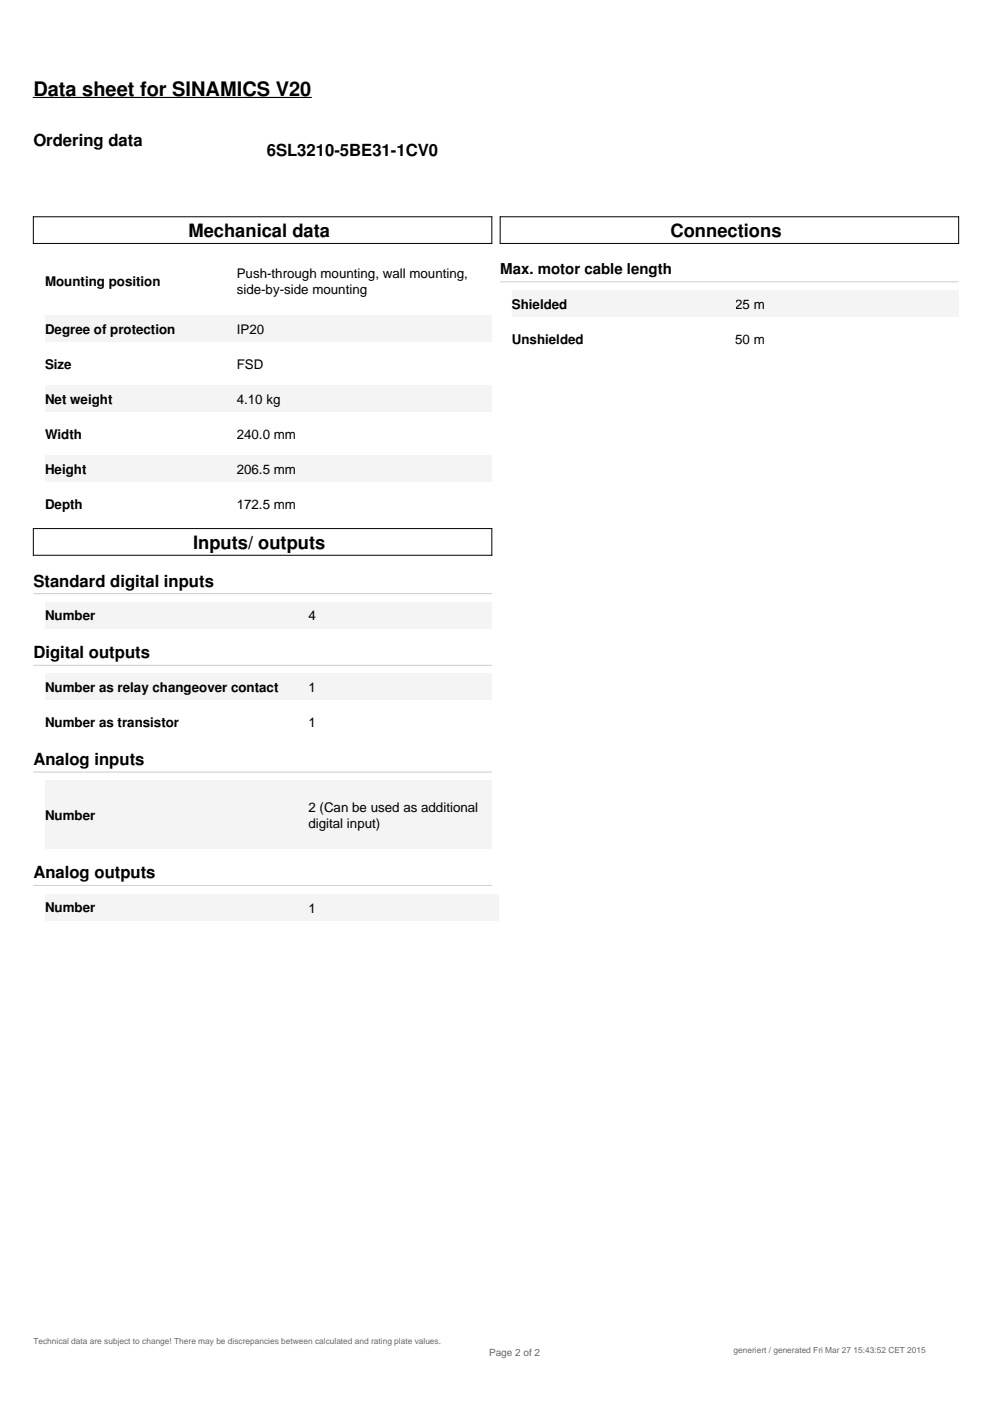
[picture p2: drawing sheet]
<svg xmlns="http://www.w3.org/2000/svg" width="210mm" height="297mm" viewBox="0 0 210 297" stroke-linecap="round" stroke-linejoin="round" font-family="sans-serif">
<defs><g id="words">
<text font-size="4.2" x="7.1" y="20.3">Data sheet for SINAMICS V20</text>
<g font-size="3.9">
<text x="39.9" y="50.2">Mechanical data</text>
<text x="141.9" y="50.2">Connections</text>
<text x="40.8" y="116.1">Inputs/ outputs</text>
</g>
<g font-size="3.5">
<text x="7.1" y="30.9">Ordering data</text>
<text x="56.4" y="32.9">6SL3210-5BE31-1CV0</text>
<text x="7.1" y="124.1">Standard digital inputs</text>
<text x="7.1" y="139.3">Digital outputs</text>
<text x="7.1" y="161.9">Analog inputs</text>
<text x="7.1" y="185.8">Analog outputs</text>
</g>
<text font-size="3.2" x="105.8" y="58">Max. motor cable length</text>
<g font-size="2.8">
<text x="50.1" y="58.9">Push-through mounting, wall mounting,</text>
<text x="9.5" y="60.5">Mounting position</text>
<text x="50.1" y="62.1">side-by-side mounting</text>
<text x="108.3" y="65.3">Shielded</text>
<text x="155.6" y="65.3">25 m</text>
<text x="9.5" y="70.6">Degree of protection</text>
<text x="50.1" y="70.6">IP20</text>
<text x="9.5" y="78">Size</text>
<text x="50.1" y="78">FSD</text>
<text x="108.3" y="72.7">Unshielded</text>
<text x="155.6" y="72.7">50 m</text>
<text x="9.5" y="85.4">Net weight</text>
<text x="50.1" y="85.4">4.10 kg</text>
<text x="9.5" y="92.8">Width</text>
<text x="50.1" y="92.8">240.0 mm</text>
<text x="9.5" y="100.2">Height</text>
<text x="50.1" y="100.2">206.5 mm</text>
<text x="9.5" y="107.6">Depth</text>
<text x="50.1" y="107.6">172.5 mm</text>
<text x="9.5" y="131.2">Number</text>
<text x="65.3" y="131.2">4</text>
<text x="9.5" y="146.4">Number as relay changeover contact</text>
<text x="65.3" y="146.4">1</text>
<text x="9.5" y="153.8">Number as transistor</text>
<text x="65.3" y="153.8">1</text>
<text x="9.5" y="173.4">Number</text>
<text x="65.3" y="171.7">2 (Can be used as additional</text>
<text x="65.3" y="175.3">digital input)</text>
<text x="9.5" y="193">Number</text>
<text x="65.3" y="193.1">1</text>
</g>
<text font-size="2.1" fill="#666" x="103.5" y="287">Page 2 of 2</text>
<g font-size="1.8" fill="#666">
<text x="7.1" y="284.4">Technical data are subject to change! There may be discrepancies between calculated and rating plate values.</text>
<text x="155.2" y="286.2">generiert / generated Fri Mar 27 15:43:52 CET 2015</text>
</g>
</g></defs>
<path d="M7.1 20.6h58.8" fill="none" stroke="#000" stroke-width=".24"/>
<path d="M7 45.9h97.2M7 51.5h97.2M7.1 45.8v5.8M104.1 45.8v5.8" fill="none" stroke="#000" stroke-width=".21"/>
<path d="M50.1 103.7h54v5.7h-54z" fill="#fff"/>
<g fill="#f4f4f4">
<path d="M9.5 66.7h40.6v5.6h-40.6z"/>
<path d="M50.1 66.7h54v5.6h-54z"/>
</g>
<path d="M50.1 88.9h54v5.6h-54z" fill="#fff"/>
<g fill="#f4f4f4">
<path d="M9.5 96.3h40.6v5.7h-40.6z"/>
<path d="M9.5 81.5h40.6v5.6h-40.6z"/>
<path d="M50.1 81.5h54v5.6h-54z"/>
</g>
<g fill="#fff">
<path d="M9.5 103.7h40.6v5.7h-40.6z"/>
<path d="M9.5 74.1h40.6v5.6h-40.6z"/>
<path d="M9.5 88.9h40.6v5.6h-40.6z"/>
</g>
<path d="M50.1 96.3h54v5.7h-54z" fill="#f4f4f4"/>
<g fill="#fff">
<path d="M50.1 74.1h54v5.6h-54z"/>
<path d="M108.3 68.8h47.3v5.6h-47.3z"/>
<path d="M155.6 68.8h47.2v5.6h-47.2z"/>
<path d="M105.8 54h97v5.6h-97z"/>
</g>
<path d="M105.8 59.6h97" fill="none" stroke="#ccc" stroke-width=".21"/>
<path d="M105.7 45.9h97.2M105.7 51.5h97.2M105.8 45.8v5.8M202.8 45.8v5.8" fill="none" stroke="#000" stroke-width=".21"/>
<g fill="#f4f4f4">
<path d="M155.6 61.4h47.2v5.6h-47.2z"/>
<path d="M108.3 61.4h47.3v5.6h-47.3z"/>
</g>
<g fill="#fff">
<path d="M50.1 54h54v10.9h-54z"/>
<path d="M9.5 54h40.6v10.9h-40.6z"/>
</g>
<g fill="#f4f4f4">
<path d="M9.5 127.4h55.8v5.6h-55.8z"/>
<path d="M65.3 142.5h38.8v5.7h-38.8z"/>
<path d="M9.5 165.1h55.8v14.5h-55.8z"/>
<path d="M65.3 165.1h38.8v14.5h-38.8z"/>
</g>
<path d="M7.1 135.1h97v5.7h-97z" fill="#fff"/>
<path d="M7.1 140.8h97" fill="none" stroke="#ccc" stroke-width=".21"/>
<path d="M7 111.8h97.2M7 117.5h97.2M7.1 111.7v5.9M104.1 111.7v5.9" fill="none" stroke="#000" stroke-width=".21"/>
<path d="M7.1 157.7h97v5.6h-97z" fill="#fff"/>
<path d="M7.1 163.3h97" fill="none" stroke="#ccc" stroke-width=".21"/>
<path d="M7.1 119.9h97v5.7h-97z" fill="#fff"/>
<path d="M7.1 125.6h97" fill="none" stroke="#ccc" stroke-width=".21"/>
<g fill="#f4f4f4">
<path d="M9.5 142.5h55.8v5.7h-55.8z"/>
<path d="M65.3 189.1h40.2v5.6h-40.2z"/>
</g>
<path d="M7.1 181.7h97v5.6h-97z" fill="#fff"/>
<path d="M7.1 187.3h97" fill="none" stroke="#ccc" stroke-width=".21"/>
<path d="M9.5 149.9h55.8v5.7h-55.8z" fill="#fff"/>
<g fill="#f4f4f4">
<path d="M9.5 189.1h55.8v5.6h-55.8z"/>
<path d="M65.3 127.4h38.8v5.6h-38.8z"/>
</g>
<g fill="#fff">
<path d="M65.3 149.9h38.8v5.7h-38.8z"/>
<path d="M7.1 282.6h93.4v3.1h-93.4z"/>
</g>
<use href="#words"/>
</svg>
